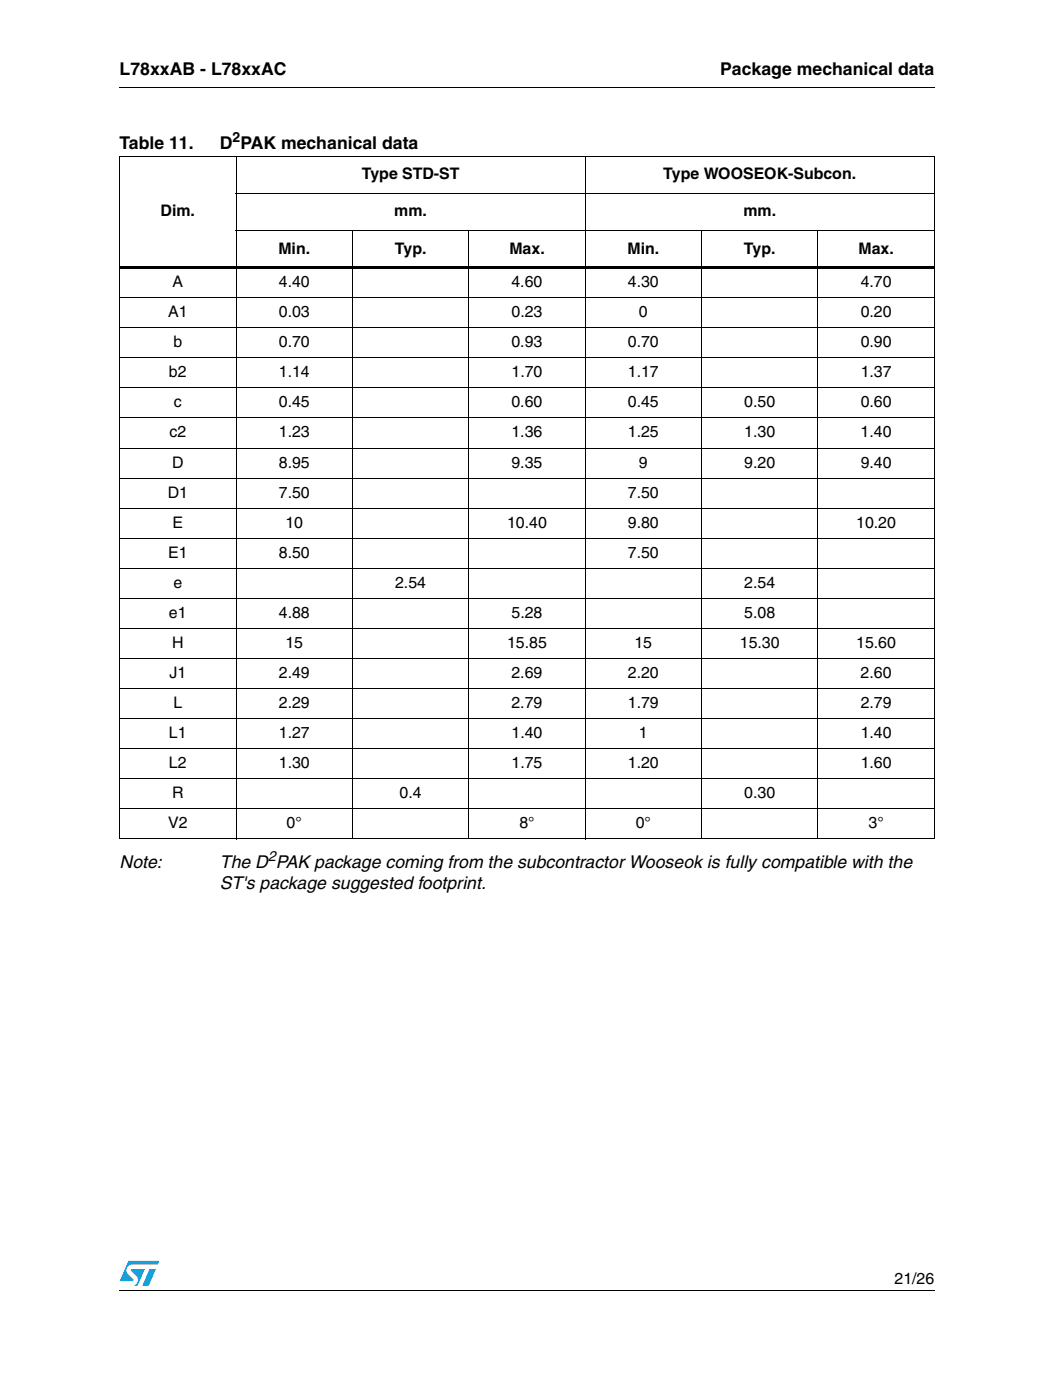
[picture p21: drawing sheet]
<svg xmlns="http://www.w3.org/2000/svg" width="210mm" height="279mm" viewBox="0 0 210 279" stroke-linecap="round" stroke-linejoin="round" font-family="sans-serif">
<defs><g id="words">
<g font-size="3.5">
<text x="23.9" y="15">L78xxAB - L78xxAC</text>
<text x="143.7" y="15">Package mechanical data</text>
<text x="23.9" y="29.7">Table 11.</text>
<text x="43.9" y="29.7">D PAK mechanical data</text>
<text x="23.9" y="173.3">Note:</text>
<text x="43.9" y="173.3">The D PAK package coming from the subcontractor Wooseok is fully compatible with the</text>
<text x="43.9" y="177.5">ST's package suggested footprint.</text>
</g>
<g font-size="3.2">
<text x="72.2" y="35.8">Type STD-ST</text>
<text x="132.3" y="35.8">Type WOOSEOK-Subcon.</text>
<text x="32" y="43.2">Dim.</text>
<text x="78.6" y="43.2">mm.</text>
<text x="148.3" y="43.2">mm.</text>
<text x="55.5" y="50.6">Min.</text>
<text x="78.8" y="50.6">Typ.</text>
<text x="101.6" y="50.6">Max.</text>
<text x="125.2" y="50.6">Min.</text>
<text x="148.4" y="50.6">Typ.</text>
<text x="171.3" y="50.6">Max.</text>
<text x="34.4" y="57.3">A</text>
<text x="55.6" y="57.3">4.40</text>
<text x="102" y="57.3">4.60</text>
<text x="125.3" y="57.3">4.30</text>
<text x="171.7" y="57.3">4.70</text>
<text x="33.5" y="63.3">A1</text>
<text x="55.6" y="63.3">0.03</text>
<text x="102" y="63.3">0.23</text>
<text x="127.5" y="63.3">0</text>
<text x="171.7" y="63.3">0.20</text>
<text x="34.6" y="69.3">b</text>
<text x="55.6" y="69.3">0.70</text>
<text x="102" y="69.3">0.93</text>
<text x="125.3" y="69.3">0.70</text>
<text x="171.7" y="69.3">0.90</text>
<text x="33.7" y="75.3">b2</text>
<text x="55.6" y="75.3">1.14</text>
<text x="102" y="75.3">1.70</text>
<text x="125.3" y="75.3">1.17</text>
<text x="171.7" y="75.3">1.37</text>
<text x="34.7" y="81.3">c</text>
<text x="55.6" y="81.3">0.45</text>
<text x="102" y="81.3">0.60</text>
<text x="125.3" y="81.3">0.45</text>
<text x="148.5" y="81.3">0.50</text>
<text x="171.7" y="81.3">0.60</text>
<text x="33.8" y="87.3">c2</text>
<text x="55.6" y="87.3">1.23</text>
<text x="102" y="87.3">1.36</text>
<text x="125.3" y="87.3">1.25</text>
<text x="148.5" y="87.3">1.30</text>
<text x="171.7" y="87.3">1.40</text>
<text x="34.3" y="93.3">D</text>
<text x="55.6" y="93.3">8.95</text>
<text x="102" y="93.3">9.35</text>
<text x="127.5" y="93.3">9</text>
<text x="148.5" y="93.3">9.20</text>
<text x="171.7" y="93.3">9.40</text>
<text x="33.5" y="99.3">D1</text>
<text x="55.6" y="99.3">7.50</text>
<text x="125.3" y="99.3">7.50</text>
<text x="34.4" y="105.3">E</text>
<text x="56.9" y="105.3">10</text>
<text x="101.2" y="105.3">10.40</text>
<text x="125.3" y="105.3">9.80</text>
<text x="170.8" y="105.3">10.20</text>
<text x="33.5" y="111.3">E1</text>
<text x="55.6" y="111.3">8.50</text>
<text x="125.3" y="111.3">7.50</text>
<text x="34.6" y="117.3">e</text>
<text x="78.8" y="117.3">2.54</text>
<text x="148.5" y="117.3">2.54</text>
<text x="33.7" y="123.3">e1</text>
<text x="55.6" y="123.3">4.88</text>
<text x="102" y="123.3">5.28</text>
<text x="148.5" y="123.3">5.08</text>
<text x="34.3" y="129.3">H</text>
<text x="56.9" y="129.3">15</text>
<text x="101.2" y="129.3">15.85</text>
<text x="126.6" y="129.3">15</text>
<text x="147.6" y="129.3">15.30</text>
<text x="170.8" y="129.3">15.60</text>
<text x="33.8" y="135.3">J1</text>
<text x="55.6" y="135.3">2.49</text>
<text x="102" y="135.3">2.69</text>
<text x="125.3" y="135.3">2.20</text>
<text x="171.7" y="135.3">2.60</text>
<text x="34.6" y="141.3">L</text>
<text x="55.6" y="141.3">2.29</text>
<text x="102" y="141.3">2.79</text>
<text x="125.3" y="141.3">1.79</text>
<text x="171.7" y="141.3">2.79</text>
<text x="33.7" y="147.3">L1</text>
<text x="55.6" y="147.3">1.27</text>
<text x="102" y="147.3">1.40</text>
<text x="127.5" y="147.3">1</text>
<text x="171.7" y="147.3">1.40</text>
<text x="33.7" y="153.3">L2</text>
<text x="55.6" y="153.3">1.30</text>
<text x="102" y="153.3">1.75</text>
<text x="125.3" y="153.3">1.20</text>
<text x="171.7" y="153.3">1.60</text>
<text x="34.3" y="159.3">R</text>
<text x="79.7" y="159.3">0.4</text>
<text x="148.5" y="159.3">0.30</text>
<text x="33.5" y="165.3">V2</text>
<text x="57.2" y="165.3">0°</text>
<text x="103.6" y="165.3">8°</text>
<text x="126.8" y="165.3">0°</text>
<text x="173.3" y="165.3">3°</text>
<text x="178.4" y="256.3">21/26</text>
</g>
<g font-size="2.8">
<text x="46.4" y="28.3">2</text>
<text x="53.5" y="171.9">2</text>
</g>
</g></defs>
<g fill="#009ad9">
<path d="M29.8 253.3h1.3l-1.4 3.3h-1.3z"/>
<path d="M25.6 251.6h6.2l-.3 .8h-5.2a1.13 1.13 0 0 0-1 .7 1.13 1.13 0 0 0 .3 1.2l1 1v.3l-2.7 .1z"/>
<path d="M26.2 253.3h2.7l-1.4 3.3-.7-.1a1.18 1.18 0 0 0 .4-1.8l-1-1.1z"/>
</g>
<path d="M23.8 17.4l.1 .2zM23.8 53.2h162.7v.5h-162.7zM23.8 257.4l.1 .2z" fill="#000"/>
<g fill="none" stroke="#000" stroke-width=".2">
<path d="M23.9 17.5h162.6M23.8 31.2h162.7M23.9 31.3v136M47 38.6h139.5M47.1 31.1v136.4M116.7 31.1v136.4M186.4 31.3v136M23.8 59.4h162.7M47 46h139.5M70.3 45.9v121.6M93.5 45.9v121.6M139.9 45.9v121.6"/>
<path d="M163.2 45.9v121.6M23.8 65.4h162.7M23.8 71.4h162.7M23.8 77.4h162.7M23.8 83.4h162.7M23.8 89.4h162.7M23.8 95.4h162.7M23.8 101.4h162.7M23.8 107.4h162.7M23.8 113.4h162.7M23.8 119.4h162.7M23.8 125.4h162.7"/>
<path d="M23.8 131.4h162.7M23.8 137.4h162.7M23.8 143.4h162.7M23.8 149.4h162.7M23.8 155.4h162.7M23.8 161.4h162.7M23.8 167.4h162.7M23.9 257.5h162.6"/>
</g>
<use href="#words"/>
</svg>
